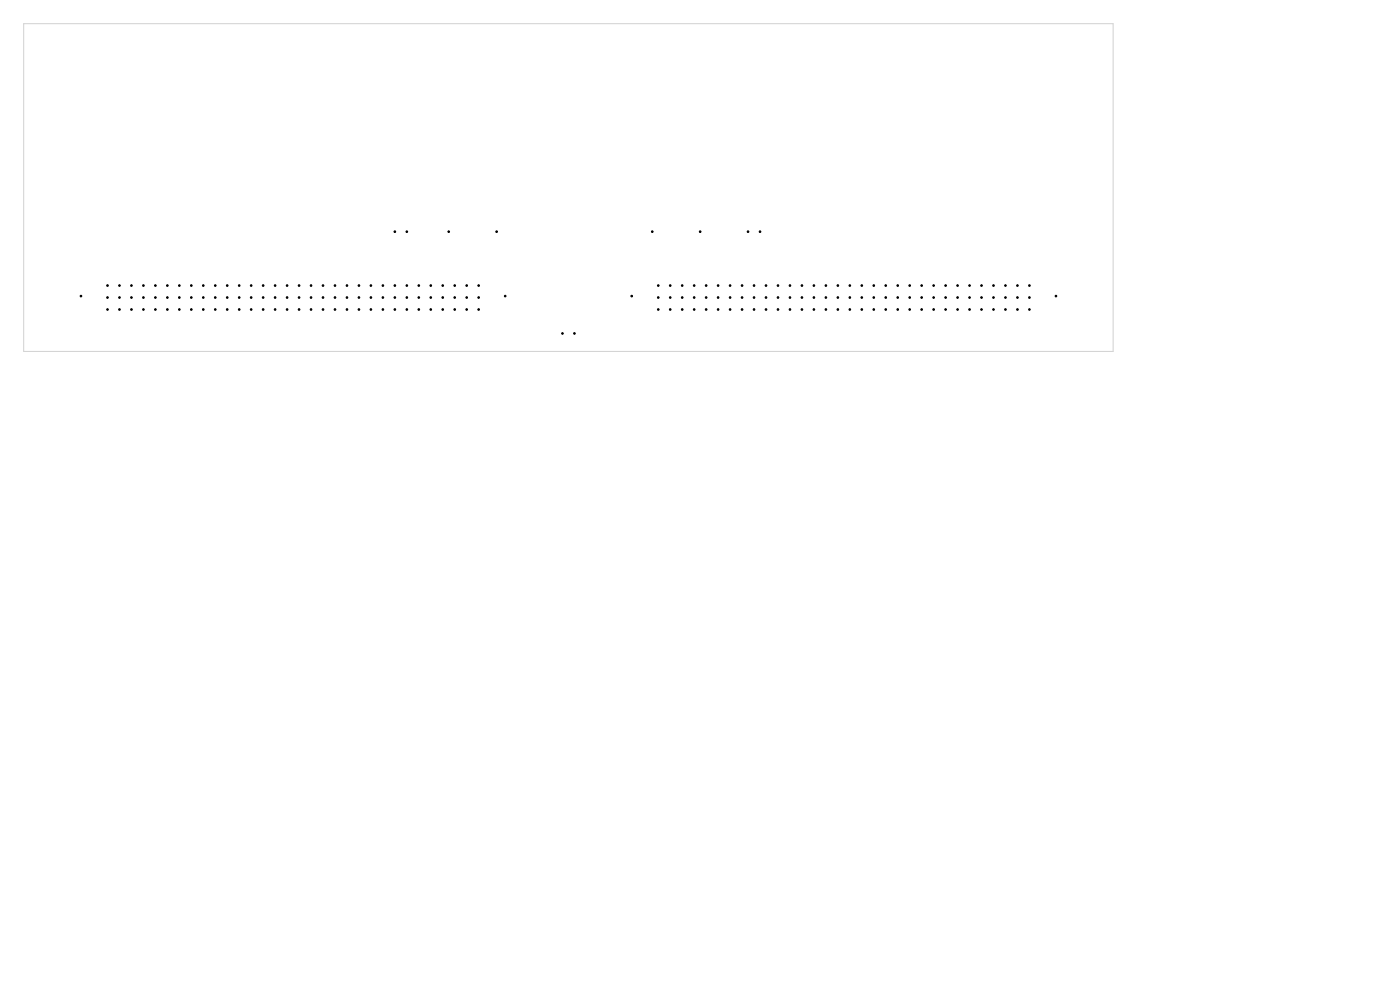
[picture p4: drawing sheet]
<svg xmlns="http://www.w3.org/2000/svg" width="297mm" height="210mm" viewBox="0 0 297 210" stroke-linecap="round" stroke-linejoin="round" font-family="sans-serif">
<path d="M5 5h231.1v69.5h-231.1z" fill="none" stroke="#d0d2cd" stroke-width=".21"/>
<g fill="#000" stroke="#000" stroke-width=".21">
<circle cx="83.8" cy="49.1" r=".18"/>
<circle cx="86.3" cy="49.1" r=".18"/>
<circle cx="95.2" cy="49.1" r=".18"/>
<circle cx="105.4" cy="49.1" r=".18"/>
<circle cx="138.4" cy="49.1" r=".18"/>
<circle cx="148.5" cy="49.1" r=".18"/>
<circle cx="158.7" cy="49.1" r=".18"/>
<circle cx="161.2" cy="49.1" r=".18"/>
<circle cx="17.2" cy="62.8" r=".17"/>
<circle cx="22.8" cy="65.7" r=".17"/>
<circle cx="22.8" cy="60.6" r=".17"/>
<circle cx="22.8" cy="63.1" r=".17"/>
<circle cx="25.3" cy="60.6" r=".17"/>
<circle cx="25.3" cy="65.7" r=".17"/>
<circle cx="25.3" cy="63.1" r=".17"/>
<circle cx="27.9" cy="65.7" r=".18"/>
<circle cx="27.9" cy="63.1" r=".18"/>
<circle cx="27.9" cy="60.6" r=".18"/>
<circle cx="30.4" cy="63.1" r=".18"/>
<circle cx="30.4" cy="65.7" r=".18"/>
<circle cx="30.4" cy="60.6" r=".18"/>
<circle cx="33" cy="65.7" r=".18"/>
<circle cx="33" cy="60.6" r=".18"/>
<circle cx="33" cy="63.1" r=".18"/>
<circle cx="35.5" cy="65.7" r=".18"/>
<circle cx="35.5" cy="60.6" r=".18"/>
<circle cx="35.5" cy="63.1" r=".18"/>
<circle cx="38" cy="65.7" r=".18"/>
<circle cx="38" cy="60.6" r=".18"/>
<circle cx="38" cy="63.1" r=".18"/>
<circle cx="40.6" cy="63.1" r=".18"/>
<circle cx="40.6" cy="65.7" r=".18"/>
<circle cx="40.6" cy="60.6" r=".18"/>
<circle cx="43.1" cy="63.1" r=".18"/>
<circle cx="43.1" cy="60.6" r=".18"/>
<circle cx="43.1" cy="65.7" r=".18"/>
<circle cx="45.7" cy="63.1" r=".18"/>
<circle cx="45.7" cy="60.6" r=".18"/>
<circle cx="45.7" cy="65.7" r=".18"/>
<circle cx="48.2" cy="65.7" r=".18"/>
<circle cx="48.2" cy="60.6" r=".18"/>
<circle cx="48.2" cy="63.1" r=".18"/>
<circle cx="50.7" cy="63.1" r=".18"/>
<circle cx="50.7" cy="60.6" r=".18"/>
<circle cx="50.7" cy="65.7" r=".18"/>
<circle cx="53.3" cy="63.1" r=".18"/>
<circle cx="53.3" cy="65.7" r=".18"/>
<circle cx="53.3" cy="60.6" r=".18"/>
<circle cx="55.8" cy="63.1" r=".18"/>
<circle cx="55.8" cy="60.6" r=".18"/>
<circle cx="55.8" cy="65.7" r=".18"/>
<circle cx="58.4" cy="65.7" r=".18"/>
<circle cx="58.4" cy="60.6" r=".18"/>
<circle cx="58.4" cy="63.1" r=".18"/>
<circle cx="60.9" cy="65.7" r=".18"/>
<circle cx="60.9" cy="63.1" r=".18"/>
<circle cx="60.9" cy="60.6" r=".18"/>
<circle cx="63.4" cy="65.7" r=".18"/>
<circle cx="63.4" cy="60.6" r=".18"/>
<circle cx="63.4" cy="63.1" r=".18"/>
<circle cx="66" cy="60.6" r=".18"/>
<circle cx="66" cy="65.7" r=".18"/>
<circle cx="66" cy="63.1" r=".18"/>
<circle cx="68.5" cy="60.6" r=".18"/>
<circle cx="68.5" cy="63.1" r=".18"/>
<circle cx="68.5" cy="65.7" r=".18"/>
<circle cx="71.1" cy="63.1" r=".18"/>
<circle cx="71.1" cy="65.7" r=".18"/>
<circle cx="71.1" cy="60.6" r=".18"/>
<circle cx="73.6" cy="65.7" r=".18"/>
<circle cx="73.6" cy="60.6" r=".18"/>
<circle cx="73.6" cy="63.1" r=".18"/>
<circle cx="76.1" cy="63.1" r=".18"/>
<circle cx="76.1" cy="65.7" r=".18"/>
<circle cx="76.1" cy="60.6" r=".18"/>
<circle cx="78.7" cy="65.7" r=".18"/>
<circle cx="78.7" cy="60.6" r=".18"/>
<circle cx="78.7" cy="63.1" r=".18"/>
<circle cx="81.2" cy="60.6" r=".18"/>
<circle cx="81.2" cy="65.7" r=".18"/>
<circle cx="81.2" cy="63.1" r=".18"/>
<circle cx="83.8" cy="63.1" r=".18"/>
<circle cx="83.8" cy="65.7" r=".18"/>
<circle cx="83.8" cy="60.6" r=".18"/>
<circle cx="86.3" cy="65.7" r=".18"/>
<circle cx="86.3" cy="60.6" r=".18"/>
<circle cx="86.3" cy="63.1" r=".18"/>
<circle cx="88.8" cy="65.7" r=".18"/>
<circle cx="88.8" cy="63.1" r=".18"/>
<circle cx="88.8" cy="60.6" r=".18"/>
<circle cx="91.4" cy="63.1" r=".18"/>
<circle cx="91.4" cy="60.6" r=".18"/>
<circle cx="91.4" cy="65.7" r=".18"/>
<circle cx="93.9" cy="60.6" r=".18"/>
<circle cx="93.9" cy="63.1" r=".18"/>
<circle cx="93.9" cy="65.7" r=".18"/>
<circle cx="96.5" cy="60.6" r=".18"/>
<circle cx="96.5" cy="63.1" r=".18"/>
<circle cx="96.5" cy="65.7" r=".18"/>
<circle cx="99" cy="63.1" r=".18"/>
<circle cx="99" cy="60.6" r=".18"/>
<circle cx="99" cy="65.7" r=".18"/>
<circle cx="101.5" cy="63.1" r=".18"/>
<circle cx="101.5" cy="65.7" r=".18"/>
<circle cx="101.5" cy="60.6" r=".18"/>
<circle cx="107.2" cy="62.8" r=".18"/>
<circle cx="119.3" cy="70.7" r=".18"/>
<circle cx="121.9" cy="70.7" r=".18"/>
<circle cx="134" cy="62.8" r=".17"/>
<circle cx="139.6" cy="65.7" r=".18"/>
<circle cx="139.6" cy="60.6" r=".18"/>
<circle cx="139.6" cy="63.1" r=".18"/>
<circle cx="142.2" cy="60.6" r=".18"/>
<circle cx="142.2" cy="63.1" r=".18"/>
<circle cx="142.2" cy="65.7" r=".18"/>
<circle cx="144.7" cy="60.6" r=".18"/>
<circle cx="144.7" cy="65.7" r=".18"/>
<circle cx="144.7" cy="63.1" r=".18"/>
<circle cx="147.3" cy="60.6" r=".18"/>
<circle cx="147.3" cy="65.7" r=".18"/>
<circle cx="147.3" cy="63.1" r=".18"/>
<circle cx="149.8" cy="60.6" r=".18"/>
<circle cx="149.8" cy="65.7" r=".18"/>
<circle cx="149.8" cy="63.1" r=".18"/>
<circle cx="152.3" cy="60.6" r=".18"/>
<circle cx="152.3" cy="63.1" r=".18"/>
<circle cx="152.3" cy="65.7" r=".18"/>
<circle cx="154.9" cy="60.6" r=".18"/>
<circle cx="154.9" cy="63.1" r=".18"/>
<circle cx="154.9" cy="65.7" r=".18"/>
<circle cx="157.4" cy="65.7" r=".18"/>
<circle cx="157.4" cy="60.6" r=".18"/>
<circle cx="157.4" cy="63.1" r=".18"/>
<circle cx="160" cy="60.6" r=".18"/>
<circle cx="160" cy="65.7" r=".18"/>
<circle cx="160" cy="63.1" r=".18"/>
<circle cx="162.5" cy="60.6" r=".18"/>
<circle cx="162.5" cy="65.7" r=".18"/>
<circle cx="162.5" cy="63.1" r=".18"/>
<circle cx="165" cy="60.6" r=".18"/>
<circle cx="165" cy="63.1" r=".18"/>
<circle cx="165" cy="65.7" r=".18"/>
<circle cx="167.6" cy="60.6" r=".18"/>
<circle cx="167.6" cy="63.1" r=".18"/>
<circle cx="167.6" cy="65.7" r=".18"/>
<circle cx="170.1" cy="60.6" r=".18"/>
<circle cx="170.1" cy="65.7" r=".18"/>
<circle cx="170.1" cy="63.1" r=".18"/>
<circle cx="172.7" cy="63.1" r=".18"/>
<circle cx="172.7" cy="65.7" r=".18"/>
<circle cx="172.7" cy="60.6" r=".18"/>
<circle cx="175.2" cy="65.7" r=".18"/>
<circle cx="175.2" cy="63.1" r=".18"/>
<circle cx="175.2" cy="60.6" r=".18"/>
<circle cx="177.7" cy="60.6" r=".18"/>
<circle cx="177.7" cy="63.1" r=".18"/>
<circle cx="177.7" cy="65.7" r=".18"/>
<circle cx="180.3" cy="65.7" r=".18"/>
<circle cx="180.3" cy="63.1" r=".18"/>
<circle cx="180.3" cy="60.6" r=".18"/>
<circle cx="182.8" cy="65.7" r=".18"/>
<circle cx="182.8" cy="63.1" r=".18"/>
<circle cx="182.8" cy="60.6" r=".18"/>
<circle cx="185.4" cy="63.1" r=".18"/>
<circle cx="185.4" cy="65.7" r=".18"/>
<circle cx="185.4" cy="60.6" r=".18"/>
<circle cx="187.9" cy="63.1" r=".18"/>
<circle cx="187.9" cy="65.7" r=".18"/>
<circle cx="187.9" cy="60.6" r=".18"/>
<circle cx="190.4" cy="63.1" r=".18"/>
<circle cx="190.4" cy="65.7" r=".18"/>
<circle cx="190.4" cy="60.6" r=".18"/>
<circle cx="193" cy="63.1" r=".18"/>
<circle cx="193" cy="65.7" r=".18"/>
<circle cx="193" cy="60.6" r=".18"/>
<circle cx="195.5" cy="63.1" r=".18"/>
<circle cx="195.5" cy="65.7" r=".18"/>
<circle cx="195.5" cy="60.6" r=".18"/>
<circle cx="198.1" cy="63.1" r=".18"/>
<circle cx="198.1" cy="65.7" r=".18"/>
<circle cx="198.1" cy="60.6" r=".18"/>
<circle cx="200.6" cy="60.6" r=".18"/>
<circle cx="200.6" cy="65.7" r=".18"/>
<circle cx="200.6" cy="63.1" r=".18"/>
<circle cx="203.1" cy="65.7" r=".18"/>
<circle cx="203.1" cy="60.6" r=".18"/>
<circle cx="203.1" cy="63.1" r=".18"/>
<circle cx="205.7" cy="63.1" r=".18"/>
<circle cx="205.7" cy="65.7" r=".18"/>
<circle cx="205.7" cy="60.6" r=".18"/>
<circle cx="208.2" cy="63.1" r=".18"/>
<circle cx="208.2" cy="65.7" r=".18"/>
<circle cx="208.2" cy="60.6" r=".18"/>
<circle cx="210.8" cy="63.1" r=".18"/>
<circle cx="210.8" cy="65.7" r=".18"/>
<circle cx="210.8" cy="60.6" r=".18"/>
<circle cx="213.3" cy="63.1" r=".18"/>
<circle cx="213.3" cy="65.7" r=".18"/>
<circle cx="213.3" cy="60.6" r=".18"/>
<circle cx="215.8" cy="63.1" r=".18"/>
<circle cx="215.8" cy="65.7" r=".18"/>
<circle cx="215.8" cy="60.6" r=".18"/>
<circle cx="218.4" cy="60.6" r=".18"/>
<circle cx="218.4" cy="65.7" r=".18"/>
<circle cx="218.4" cy="63.1" r=".18"/>
<circle cx="224" cy="62.8" r=".18"/>
</g>
</svg>
